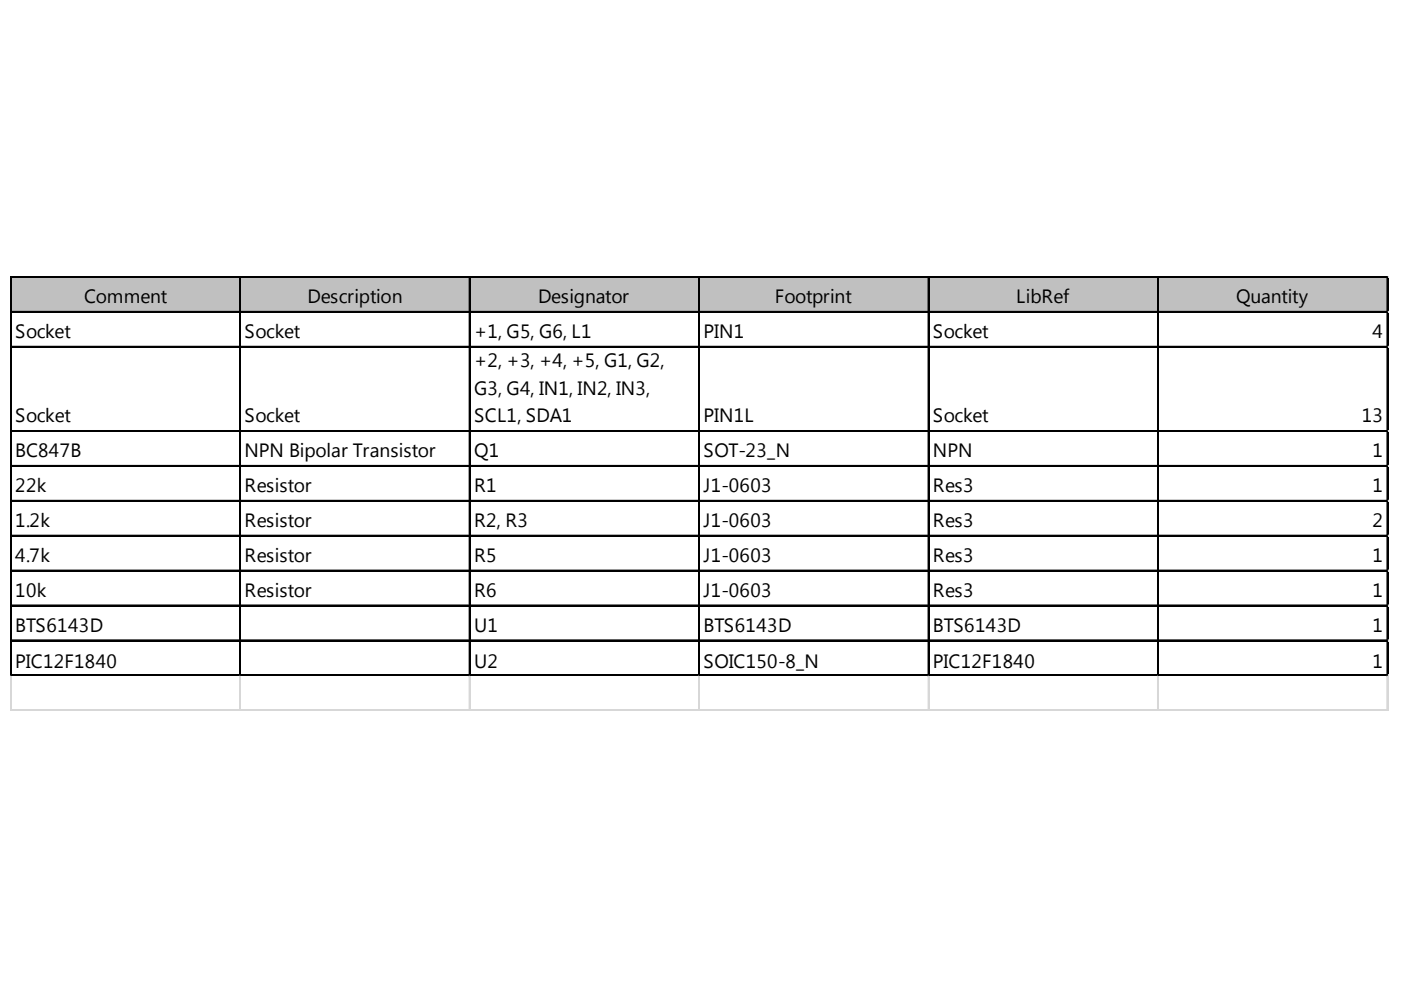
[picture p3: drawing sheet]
<svg xmlns="http://www.w3.org/2000/svg" width="297mm" height="210mm" viewBox="0 0 297 210" stroke-linecap="round" stroke-linejoin="round" font-family="sans-serif">
<defs><g id="words">
<g font-size="4.1">
<text x="17.8" y="64.3">Comment</text>
<text x="65.2" y="64.3">Description</text>
<text x="114.1" y="64.3">Designator</text>
<text x="164.3" y="64.3">Footprint</text>
<text x="215.5" y="64.3">LibRef</text>
<text x="262.1" y="64.3">Quantity</text>
<text x="3.2" y="71.7">Socket</text>
<text x="51.9" y="71.7">Socket</text>
<text x="100.5" y="71.7">+1, G5, G6, L1</text>
<text x="149.2" y="71.7">PIN1</text>
<text x="197.8" y="71.7">Socket</text>
<text x="291" y="71.7">4</text>
<text x="100.5" y="77.8">+2, +3, +4, +5, G1, G2,</text>
<text x="100.5" y="83.7">G3, G4, IN1, IN2, IN3,</text>
<text x="3.2" y="89.6">Socket</text>
<text x="51.9" y="89.6">Socket</text>
<text x="100.5" y="89.6">SCL1, SDA1</text>
<text x="149.2" y="89.6">PIN1L</text>
<text x="197.8" y="89.6">Socket</text>
<text x="288.7" y="89.6">13</text>
<text x="3.2" y="97">BC847B</text>
<text x="51.9" y="97">NPN Bipolar Transistor</text>
<text x="100.5" y="97">Q1</text>
<text x="149.2" y="97">SOT-23_N</text>
<text x="197.8" y="97">NPN</text>
<text x="291" y="97">1</text>
<text x="3.2" y="104.4">22k</text>
<text x="51.9" y="104.4">Resistor</text>
<text x="100.5" y="104.4">R1</text>
<text x="149.2" y="104.4">J1-0603</text>
<text x="197.8" y="104.4">Res3</text>
<text x="291" y="104.4">1</text>
<text x="3.2" y="111.8">1.2k</text>
<text x="51.9" y="111.8">Resistor</text>
<text x="100.5" y="111.8">R2, R3</text>
<text x="149.2" y="111.8">J1-0603</text>
<text x="197.8" y="111.8">Res3</text>
<text x="291" y="111.8">2</text>
<text x="3.2" y="119.2">4.7k</text>
<text x="51.9" y="119.2">Resistor</text>
<text x="100.5" y="119.2">R5</text>
<text x="149.2" y="119.2">J1-0603</text>
<text x="197.8" y="119.2">Res3</text>
<text x="291" y="119.2">1</text>
<text x="3.2" y="126.6">10k</text>
<text x="51.9" y="126.6">Resistor</text>
<text x="100.5" y="126.6">R6</text>
<text x="149.2" y="126.6">J1-0603</text>
<text x="197.8" y="126.6">Res3</text>
<text x="291" y="126.6">1</text>
<text x="3.2" y="134">BTS6143D</text>
<text x="100.5" y="134">U1</text>
<text x="149.2" y="134">BTS6143D</text>
<text x="197.8" y="134">BTS6143D</text>
<text x="291" y="134">1</text>
<text x="3.2" y="141.6">PIC12F1840</text>
<text x="100.5" y="141.6">U2</text>
<text x="149.2" y="141.6">SOIC150-8_N</text>
<text x="197.8" y="141.6">PIC12F1840</text>
<text x="291" y="141.6">1</text>
</g>
</g></defs>
<path d="M2.4 58.8h291.9v7.5h-291.9z" fill="#c0c0c0"/>
<g fill="none" stroke="#000" stroke-width=".26">
<path d="M2.2 58.6v84.7M2.3 58.6v84.7M2.5 58.6h291.8M2.5 58.8h291.8M50.8 58.9v84.4M51 58.9v84.4M99.5 58.9v84.4M99.6 58.9v84.4M148.1 58.9v84.4M148.3 58.9v84.4M196.8 58.9v84.4M196.9 58.9v84.4"/>
<path d="M245.4 58.9v84.4M245.6 58.9v84.4M294.1 58.9v84.4M294.2 58.9v84.4M2.5 66h291.8M2.5 66.2h291.8M2.5 73.4h291.8M2.5 73.6h291.8M2.5 91.3h291.8M2.5 91.4h291.8M2.5 98.7h291.8M2.5 98.8h291.8"/>
<path d="M2.5 106.1h291.8M2.5 106.2h291.8M2.5 113.5h291.8M2.5 113.6h291.8M2.5 120.9h291.8M2.5 121h291.8M2.5 128.3h291.8M2.5 128.4h291.8M2.5 135.7h291.8M2.5 135.8h291.8M2.5 143.1h291.8M2.5 143.2h291.8"/>
</g>
<g fill="none" stroke="#d0d7e5" stroke-width=".26">
<path d="M294.3 58.6h.1M2.2 143.3v7.5M2.3 143.3v7.5M50.8 143.3v7.5M51 143.3v7.5M99.5 143.3v7.5M99.6 143.3v7.5M148.1 143.3v7.5M148.3 143.3v7.5M196.8 143.3v7.5M196.9 143.3v7.5M245.4 143.3v7.5"/>
<path d="M245.6 143.3v7.5M294.1 143.3v7.5M294.2 143.3v7.5"/>
</g>
<path d="M294.3 58.6l.1 .3z" fill="#d0d7e5"/>
<path d="M294.3 66h.1" fill="none" stroke="#d0d7e5" stroke-width=".26"/>
<path d="M294.3 66l.1 .3z" fill="#d0d7e5"/>
<path d="M294.3 73.4h.1" fill="none" stroke="#d0d7e5" stroke-width=".26"/>
<path d="M294.3 73.4l.1 .3z" fill="#d0d7e5"/>
<path d="M294.3 91.3h.1" fill="none" stroke="#d0d7e5" stroke-width=".26"/>
<path d="M294.3 91.3l.1 .3z" fill="#d0d7e5"/>
<path d="M294.3 98.7h.1" fill="none" stroke="#d0d7e5" stroke-width=".26"/>
<path d="M294.3 98.7l.1 .3z" fill="#d0d7e5"/>
<path d="M294.3 106.1h.1" fill="none" stroke="#d0d7e5" stroke-width=".26"/>
<path d="M294.3 106.1l.1 .3z" fill="#d0d7e5"/>
<path d="M294.3 113.5h.1" fill="none" stroke="#d0d7e5" stroke-width=".26"/>
<path d="M294.3 113.5l.1 .2z" fill="#d0d7e5"/>
<path d="M294.3 120.9h.1" fill="none" stroke="#d0d7e5" stroke-width=".26"/>
<path d="M294.3 120.9l.1 .2z" fill="#d0d7e5"/>
<path d="M294.3 128.3h.1" fill="none" stroke="#d0d7e5" stroke-width=".26"/>
<path d="M294.3 128.3l.1 .2z" fill="#d0d7e5"/>
<path d="M294.3 135.7h.1" fill="none" stroke="#d0d7e5" stroke-width=".26"/>
<path d="M294.3 135.7l.1 .2z" fill="#d0d7e5"/>
<path d="M294.3 143.1h.1" fill="none" stroke="#d0d7e5" stroke-width=".26"/>
<path d="M294.3 143.1l.1 .2z" fill="#d0d7e5"/>
<path d="M2.2 150.5h292.2M2.2 150.6h292.2" fill="none" stroke="#d0d7e5" stroke-width=".26"/>
<use href="#words"/>
</svg>
